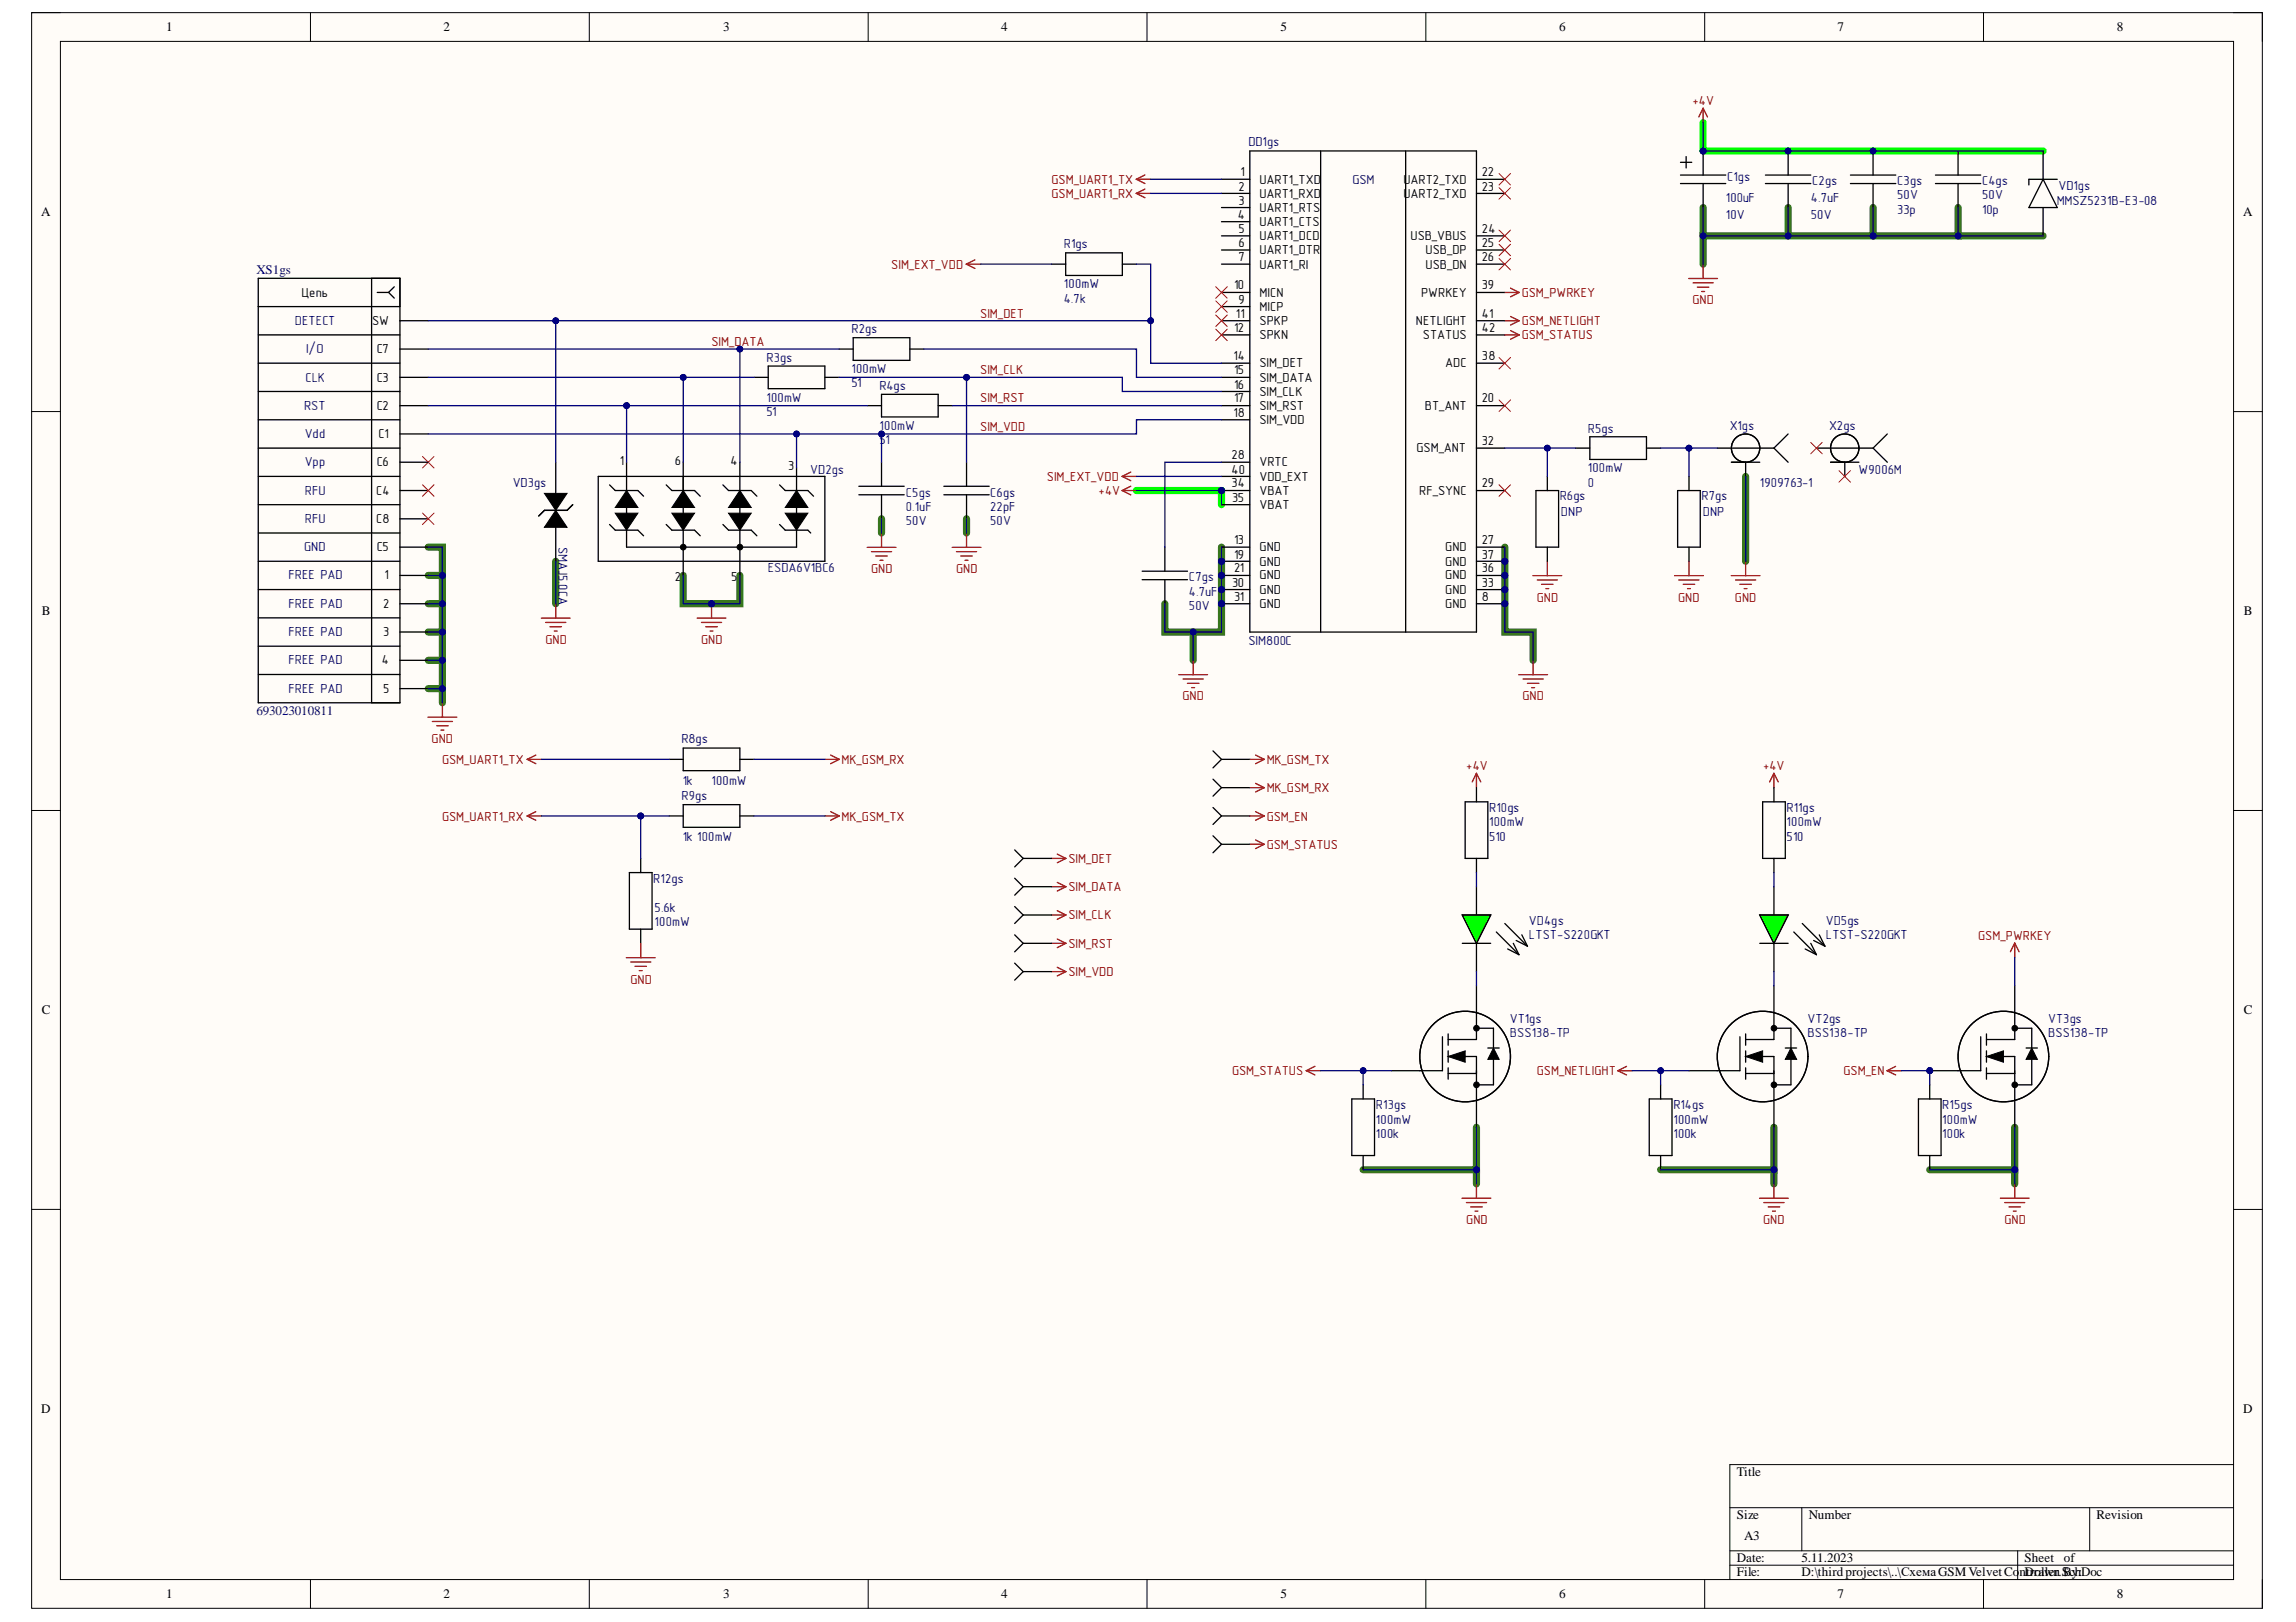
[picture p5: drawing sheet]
<svg xmlns="http://www.w3.org/2000/svg" width="297mm" height="210mm" viewBox="0 0 297 210" stroke-linecap="round" stroke-linejoin="round" font-family="sans-serif">
<defs><g id="words">
<g font-size="1.7">
<text x="21.5" y="4.1">1</text>
<text x="57.4" y="4.1">2</text>
<text x="93.6" y="4.1">3</text>
<text x="129.5" y="4.1">4</text>
<text x="165.7" y="4.1">5</text>
<text x="201.7" y="4.1">6</text>
<text x="237.7" y="4.1">7</text>
<text x="273.9" y="4.1">8</text>
<text x="160.5" y="22.8">1</text>
<text x="162.9" y="23.8">UART1_TXD</text>
<text x="181.6" y="23.8">UART2_TXD</text>
<text x="191.7" y="22.8">22</text>
<text x="5.3" y="28">A</text>
<text x="160.2" y="28.3">4</text>
<text x="160.2" y="24.7">2</text>
<text x="160.2" y="26.5">3</text>
<text x="162.9" y="25.6">UART1_RXD</text>
<text x="162.9" y="27.4">UART1_RTS</text>
<text x="162.9" y="29.3">UART1_CTS</text>
<text x="181.6" y="25.6">UART2_TXD</text>
<text x="191.7" y="24.7">23</text>
<text x="290.2" y="28">A</text>
<text x="160.2" y="30.2">5</text>
<text x="160.2" y="32">6</text>
<text x="160.2" y="33.8">7</text>
<text x="162.9" y="31.1">UART1_DCD</text>
<text x="162.9" y="32.9">UART1_DTR</text>
<text x="162.9" y="34.8">UART1_RI</text>
<text x="182.5" y="31.1">USB_VBUS</text>
<text x="184.4" y="32.9">USB_DP</text>
<text x="184.4" y="34.8">USB_DN</text>
<text x="191.7" y="30.2">24</text>
<text x="191.7" y="32">25</text>
<text x="191.7" y="33.8">26</text>
<text x="39" y="38.4">Цепь</text>
<text x="159.6" y="37.5">10</text>
<text x="159.9" y="41.1">11</text>
<text x="160.2" y="39.3">9</text>
<text x="162.9" y="40.2">MICP</text>
<text x="162.9" y="38.4">MICN</text>
<text x="183.8" y="38.4">PWRKEY</text>
<text x="191.7" y="37.5">39</text>
<text x="191.7" y="41.1">41</text>
<text x="48.1" y="42">SW</text>
<text x="48.7" y="45.7">C7</text>
<text x="159.6" y="46.6">14</text>
<text x="159.6" y="43">12</text>
<text x="162.9" y="42">SPKP</text>
<text x="162.9" y="43.9">SPKN</text>
<text x="162.9" y="47.5">SIM_DET</text>
<text x="183.2" y="42">NETLIGHT</text>
<text x="184.1" y="43.9">STATUS</text>
<text x="187" y="47.5">ADC</text>
<text x="191.7" y="46.6">38</text>
<text x="191.7" y="43">42</text>
<text x="48.7" y="53">C2</text>
<text x="48.7" y="49.4">C3</text>
<text x="159.6" y="53.9">18</text>
<text x="159.6" y="50.3">16</text>
<text x="159.6" y="52.1">17</text>
<text x="159.6" y="48.4">15</text>
<text x="162.9" y="51.2">SIM_CLK</text>
<text x="162.9" y="53">SIM_RST</text>
<text x="162.9" y="49.4">SIM_DATA</text>
<text x="184.3" y="53">BT_ANT</text>
<text x="191.7" y="52.1">20</text>
<text x="49" y="56.7">C1</text>
<text x="159.3" y="59.4">28</text>
<text x="162.9" y="54.9">SIM_VDD</text>
<text x="183.2" y="58.5">GSM_ANT</text>
<text x="191.7" y="57.6">32</text>
<text x="48.6" y="64">C4</text>
<text x="48.7" y="60.4">C6</text>
<text x="80.2" y="60.2">1</text>
<text x="87.3" y="60.2">6</text>
<text x="94.5" y="60.2">4</text>
<text x="101.9" y="60.9">3</text>
<text x="159.3" y="63.1">34</text>
<text x="159.3" y="61.3">40</text>
<text x="159.4" y="64.9">35</text>
<text x="162.9" y="60.4">VRTC</text>
<text x="162.9" y="64">VBAT</text>
<text x="162.9" y="65.9">VBAT</text>
<text x="162.9" y="62.2">VDD_EXT</text>
<text x="183.6" y="64">RF_SYNC</text>
<text x="191.7" y="63.1">29</text>
<text x="48.6" y="67.7">C8</text>
<text x="48.7" y="71.4">C5</text>
<text x="159.6" y="70.4">13</text>
<text x="162.9" y="71.4">GND</text>
<text x="187" y="71.4">GND</text>
<text x="191.7" y="70.4">27</text>
<text x="49.7" y="75">1</text>
<text x="87.3" y="75.2">2</text>
<text x="94.6" y="75.2">5</text>
<text x="159.4" y="75.9">30</text>
<text x="159.6" y="72.3">19</text>
<text x="159.6" y="74.1">21</text>
<text x="159.6" y="77.8">31</text>
<text x="162.9" y="73.2">GND</text>
<text x="162.9" y="75">GND</text>
<text x="162.9" y="76.9">GND</text>
<text x="187" y="76.9">GND</text>
<text x="187" y="75">GND</text>
<text x="187" y="73.2">GND</text>
<text x="191.7" y="77.8">8</text>
<text x="191.7" y="75.9">33</text>
<text x="191.7" y="74.1">36</text>
<text x="191.7" y="72.3">37</text>
<text x="5.4" y="79.6">B</text>
<text x="49.6" y="78.7">2</text>
<text x="49.6" y="82.3">3</text>
<text x="162.9" y="78.7">GND</text>
<text x="187" y="78.7">GND</text>
<text x="290.3" y="79.6">B</text>
<text x="49.4" y="86">4</text>
<text x="49.6" y="89.7">5</text>
<text x="5.4" y="131.2">C</text>
<text x="290.3" y="131.2">C</text>
<text x="5.3" y="182.9">D</text>
<text x="290.2" y="182.9">D</text>
<text x="224.7" y="191">Title</text>
<text x="224.7" y="196.6">Size</text>
<text x="234" y="196.6">Number</text>
<text x="271.2" y="196.6">Revision</text>
<text x="224.7" y="202.1">Date:</text>
<text x="224.7" y="204">File:</text>
<text x="225.6" y="199.3">A3</text>
<text x="233.1" y="202.1">5.11.2023</text>
<text x="233.1" y="204">D:\thirdprojects\..\СхемаGSMVelvetContDrroller.SchDoc</text>
<text x="261.9" y="202.1">Sheet</text>
<text x="263.7" y="204">awn By:</text>
<text x="267" y="202.1">of</text>
<text x="21.5" y="206.8">1</text>
<text x="57.4" y="206.8">2</text>
<text x="93.6" y="206.8">3</text>
<text x="129.5" y="206.8">4</text>
<text x="165.7" y="206.8">5</text>
<text x="201.7" y="206.8">6</text>
<text x="237.7" y="206.8">7</text>
<text x="273.9" y="206.8">8</text>
</g>
<g font-size="1.7" fill="#800000">
<text x="219" y="13.6">+4V</text>
<text x="136" y="23.8">GSM_UART1_TX</text>
<text x="136" y="25.6">GSM_UART1_RX</text>
<text x="115.3" y="34.8">SIM_EXT_VDD</text>
<text x="126.8" y="41.1">SIM_DET</text>
<text x="196.9" y="38.4">GSM_PWRKEY</text>
<text x="219" y="39.4">GND</text>
<text x="92" y="44.8">SIM_DATA</text>
<text x="196.9" y="43.9">GSM_STATUS</text>
<text x="196.9" y="42">GSM_NETLIGHT</text>
<text x="126.8" y="48.4">SIM_CLK</text>
<text x="126.8" y="52.1">SIM_RST</text>
<text x="126.8" y="55.8">SIM_VDD</text>
<text x="135.4" y="62.2">SIM_EXT_VDD</text>
<text x="142.1" y="64">+4V</text>
<text x="112.7" y="74.1">GND</text>
<text x="123.7" y="74.1">GND</text>
<text x="198.8" y="77.9">GND</text>
<text x="217.1" y="77.9">GND</text>
<text x="224.5" y="77.9">GND</text>
<text x="70.6" y="83.4">GND</text>
<text x="90.7" y="83.4">GND</text>
<text x="153" y="90.6">GND</text>
<text x="197" y="90.6">GND</text>
<text x="55.8" y="96.1">GND</text>
<text x="57.2" y="98.8">GSM_UART1_TX</text>
<text x="108.9" y="98.8">MK_GSM_RX</text>
<text x="163.9" y="98.8">MK_GSM_TX</text>
<text x="189.7" y="99.7">+4V</text>
<text x="228.1" y="99.7">+4V</text>
<text x="57.2" y="106.2">GSM_UART1_RX</text>
<text x="108.9" y="106.2">MK_GSM_TX</text>
<text x="163.9" y="102.5">MK_GSM_RX</text>
<text x="163.9" y="106.2">GSM_EN</text>
<text x="138.2" y="111.7">SIM_DET</text>
<text x="163.9" y="109.8">GSM_STATUS</text>
<text x="138.2" y="115.3">SIM_DATA</text>
<text x="138.2" y="118.9">SIM_CLK</text>
<text x="138.2" y="122.7">SIM_RST</text>
<text x="255.9" y="121.7">GSM_PWRKEY</text>
<text x="81.6" y="127.3">GND</text>
<text x="138.2" y="126.3">SIM_VDD</text>
<text x="159.4" y="139.1">GSM_STATUS</text>
<text x="198.8" y="139.1">GSM_NETLIGHT</text>
<text x="238.5" y="139.1">GSM_EN</text>
<text x="189.7" y="158.4">GND</text>
<text x="228.1" y="158.4">GND</text>
<text x="259.3" y="158.4">GND</text>
</g>
<g font-size="1.7" fill="#000080">
<text x="161.5" y="18.9">DD1gs</text>
<text x="175" y="23.8">GSM</text>
<text x="223.4" y="23.4">C1gs</text>
<text x="234.4" y="23.9">C2gs</text>
<text x="245.4" y="23.9">C3gs</text>
<text x="256.4" y="23.9">C4gs</text>
<text x="223.3" y="26.1">100uF</text>
<text x="223.3" y="28.3">10V</text>
<text x="234.3" y="26.1">4.7uF</text>
<text x="234.3" y="28.3">50V</text>
<text x="245.4" y="25.8">50V</text>
<text x="245.4" y="27.7">33p</text>
<text x="256.4" y="25.8">50V</text>
<text x="256.4" y="27.7">10p</text>
<text x="266.1" y="26.5">MMSZ5231B-E3-08</text>
<text x="266.3" y="24.5">VD1gs</text>
<text x="33.2" y="35.4">XS1gs</text>
<text x="137.6" y="32.1">R1gs</text>
<text x="137.6" y="37.3">100mW</text>
<text x="137.6" y="39.1">4.7k</text>
<text x="38.2" y="42">DETECT</text>
<text x="39.6" y="45.7">I/O</text>
<text x="99.2" y="46.8">R3gs</text>
<text x="110.2" y="43.1">R2gs</text>
<text x="39.3" y="53">RST</text>
<text x="39.5" y="49.4">CLK</text>
<text x="99.2" y="52">100mW</text>
<text x="99.2" y="53.9">51</text>
<text x="110.2" y="48.3">100mW</text>
<text x="110.2" y="50.1">51</text>
<text x="113.8" y="50.5">R4gs</text>
<text x="39.4" y="56.7">Vdd</text>
<text x="113.8" y="55.6">100mW</text>
<text x="113.8" y="57.5">51</text>
<text x="205.4" y="56">R5gs</text>
<text x="223.8" y="55.6">X1gs</text>
<text x="236.6" y="55.6">X2gs</text>
<text x="39.4" y="64">RFU</text>
<text x="39.4" y="60.4">Vpp</text>
<text x="66.3" y="63.1">VD3gs</text>
<text x="104.8" y="61.3">VD2gs</text>
<text x="117.2" y="64.3">C5gs</text>
<text x="128.1" y="64.3">C6gs</text>
<text x="201.8" y="64.8">R6gs</text>
<text x="205.4" y="61.1">100mW</text>
<text x="205.4" y="63">0</text>
<text x="220.1" y="64.8">R7gs</text>
<text x="227.7" y="63.1">1909763-1</text>
<text x="240.4" y="61.3">W9006M</text>
<text x="39.3" y="71.4">GND</text>
<text x="39.4" y="67.7">RFU</text>
<text x="72.3" y="70.8" transform="rotate(90 72.3 70.8)">SMAJ5.0CA</text>
<text x="117.2" y="66.1">0.1uF</text>
<text x="117.2" y="68">50V</text>
<text x="128.1" y="66.1">22pF</text>
<text x="128.1" y="68">50V</text>
<text x="201.9" y="66.8">DNP</text>
<text x="220.3" y="66.8">DNP</text>
<text x="37.3" y="75">FREE PAD</text>
<text x="99.3" y="74.1">ESDA6V1BC6</text>
<text x="153.8" y="77.1">4.7uF</text>
<text x="153.8" y="75.2">C7gs</text>
<text x="37.3" y="78.7">FREE PAD</text>
<text x="37.3" y="82.3">FREE PAD</text>
<text x="153.8" y="79">50V</text>
<text x="161.5" y="83.4">SIM800C</text>
<text x="37.3" y="86">FREE PAD</text>
<text x="37.3" y="89.7">FREE PAD</text>
<text x="33.2" y="92.6">693023010811</text>
<text x="88.2" y="96.2">R8gs</text>
<text x="88.3" y="101.5">1k</text>
<text x="92" y="101.5">100mW</text>
<text x="88.2" y="103.6">R9gs</text>
<text x="192.6" y="106.9">100mW</text>
<text x="192.6" y="105.1">R10gs</text>
<text x="231.1" y="106.9">100mW</text>
<text x="231.1" y="105.1">R11gs</text>
<text x="88.3" y="108.9">1k 100mW</text>
<text x="192.6" y="108.8">510</text>
<text x="231.1" y="108.8">510</text>
<text x="84.5" y="114.2">R12gs</text>
<text x="84.7" y="118">5.6k</text>
<text x="84.7" y="119.9">100mW</text>
<text x="197.8" y="119.7">VD4gs</text>
<text x="236.2" y="119.7">VD5gs</text>
<text x="197.8" y="121.6">LTST-S220GKT</text>
<text x="236.2" y="121.6">LTST-S220GKT</text>
<text x="195.3" y="132.4">VT1gs</text>
<text x="195.3" y="134.2">BSS138-TP</text>
<text x="233.8" y="132.4">VT2gs</text>
<text x="233.8" y="134.2">BSS138-TP</text>
<text x="265" y="132.4">VT3gs</text>
<text x="265" y="134.2">BSS138-TP</text>
<text x="178" y="143.5">R13gs</text>
<text x="216.5" y="143.5">R14gs</text>
<text x="251.3" y="143.5">R15gs</text>
<text x="178" y="145.4">100mW</text>
<text x="178" y="147.3">100k</text>
<text x="216.5" y="145.4">100mW</text>
<text x="216.5" y="147.3">100k</text>
<text x="251.3" y="145.4">100mW</text>
<text x="251.3" y="147.3">100k</text>
</g>
</g></defs>
<path d="M4.1 1.6h288.6v206.5h-288.6z" fill-rule="evenodd" fill="#fffcf8"/>
<path d="M4.1 1.6h288.6v206.5h-288.6z" fill="none" stroke="#000" stroke-width=".13"/>
<path d="M7.8 5.4h281.2v199h-281.2z" fill-rule="evenodd" fill="#fffcf8"/>
<g fill="none" stroke="#000" stroke-width=".13">
<path d="M4.1 1.6h3.7M7.8 5.4h281.2v199h-281.2zM40.2 1.6v3.8M76.2 1.6v3.8M112.3 1.6v3.8M148.4 1.6v3.8M184.5 1.6v3.8M220.5 1.6v3.8M256.6 1.6v3.8M289 1.6h3.7v3.8M4.1 53.3h3.7M289 53.3h3.7"/>
<path d="M4.1 104.9h3.7M289 104.9h3.7M4.1 156.5h3.7M289 156.5h3.7M223.8 195.1h65.2M233.1 195.1v5.6M270.3 195.1v5.6M289 189.5h-65.2v14.9M40.2 204.4v3.7M76.2 204.4v3.7M112.3 204.4v3.7M148.4 204.4v3.7"/>
<path d="M184.5 204.4v3.7M220.5 204.4v3.7M223.8 200.7h65.2M223.8 202.6h65.2M256.6 204.4v3.7M261 200.7v3.7M292.7 204.4v3.7"/>
</g>
<g fill="none" stroke="#38761d" stroke-width=".93">
<path d="M220.3 26.9v3.6M231.3 26.9v3.6M242.3 30.5h-22v3.7M242.3 26.9v3.6M253.3 30.5h11M253.3 26.9v3.6h-11M55.4 70.8h1.8v20.1M55.4 74.5h1.8M55.4 78.1h1.8M71.9 72.6v5.5M88.4 74.5v3.6h7.3v-3.6M114 67.1v1.9"/>
<path d="M125 67.1v1.9M158 70.8v11h-7.3v-3.7M194.7 70.8v11h3.6v3.7M225.8 61.7v10.9M55.4 81.8h1.8M55.4 85.5h1.8M55.4 89.1h1.8M154.4 81.8v3.7M191 145.9v5.5h-14.6M191 151.4v1.8M229.5 145.9v5.5h-14.7M229.5 151.4v1.8"/>
<path d="M260.7 145.9v5.5h-11M260.7 151.4v1.8"/>
</g>
<path d="M220.3 15.9v3.6h44M147 63.5h11v1.8" fill="none" stroke="#0f0" stroke-width=".93"/>
<circle cx="194.7" cy="78.1" r=".37" fill="#000080"/>
<circle cx="194.7" cy="78.1" r=".37" fill="none" stroke="#000080" stroke-width=".13"/>
<circle cx="158" cy="72.6" r=".37" fill="#000080"/>
<circle cx="158" cy="72.6" r=".37" fill="none" stroke="#000080" stroke-width=".13"/>
<circle cx="158" cy="74.5" r=".37" fill="#000080"/>
<circle cx="158" cy="74.5" r=".37" fill="none" stroke="#000080" stroke-width=".13"/>
<circle cx="158" cy="76.3" r=".37" fill="#000080"/>
<circle cx="158" cy="76.3" r=".37" fill="none" stroke="#000080" stroke-width=".13"/>
<circle cx="158" cy="78.1" r=".37" fill="#000080"/>
<circle cx="158" cy="78.1" r=".37" fill="none" stroke="#000080" stroke-width=".13"/>
<circle cx="194.7" cy="76.3" r=".37" fill="#000080"/>
<circle cx="194.7" cy="76.3" r=".37" fill="none" stroke="#000080" stroke-width=".13"/>
<circle cx="158" cy="63.5" r=".37" fill="#000080"/>
<circle cx="158" cy="63.5" r=".37" fill="none" stroke="#000080" stroke-width=".13"/>
<circle cx="194.7" cy="74.5" r=".37" fill="#000080"/>
<circle cx="194.7" cy="74.5" r=".37" fill="none" stroke="#000080" stroke-width=".13"/>
<circle cx="194.7" cy="72.6" r=".37" fill="#000080"/>
<circle cx="194.7" cy="72.6" r=".37" fill="none" stroke="#000080" stroke-width=".13"/>
<path d="M158 23.2h3.7M158 25h3.7M158 26.9h3.7M158 28.7h3.7M158 30.5h3.7M158 32.4h3.7M158 34.2h3.7M191 78.1h3.7" fill="none" stroke="#000" stroke-width=".17"/>
<circle cx="194.7" cy="78.1" r=".37" fill="#000080"/>
<circle cx="194.7" cy="78.1" r=".37" fill="none" stroke="#000080" stroke-width=".13"/>
<path d="M158 39.7h3.7M158 37.8h3.7M158 41.5h3.7M158 43.3h3.7M158 47h3.7M158 50.7h3.7M158 52.5h3.7M158 54.3h3.7M158 70.8h3.7M158 72.6h3.7" fill="none" stroke="#000" stroke-width=".17"/>
<circle cx="158" cy="72.6" r=".37" fill="#000080"/>
<circle cx="158" cy="72.6" r=".37" fill="none" stroke="#000080" stroke-width=".13"/>
<path d="M191 52.5h3.7M158 74.5h3.7" fill="none" stroke="#000" stroke-width=".17"/>
<circle cx="158" cy="74.5" r=".37" fill="#000080"/>
<circle cx="158" cy="74.5" r=".37" fill="none" stroke="#000080" stroke-width=".13"/>
<path d="M191 23.2h3.7M191 25h3.7M191 30.5h3.7M191 32.4h3.7M191 34.2h3.7M158 59.8h3.7M158 76.3h3.7M191 70.8h3.7M191 63.5h3.7" fill="none" stroke="#000" stroke-width=".17"/>
<circle cx="158" cy="76.3" r=".37" fill="#000080"/>
<circle cx="158" cy="76.3" r=".37" fill="none" stroke="#000080" stroke-width=".13"/>
<path d="M158 78.1h3.7" fill="none" stroke="#000" stroke-width=".17"/>
<circle cx="158" cy="78.1" r=".37" fill="#000080"/>
<circle cx="158" cy="78.1" r=".37" fill="none" stroke="#000080" stroke-width=".13"/>
<path d="M191 58h3.7M191 76.3h3.7" fill="none" stroke="#000" stroke-width=".17"/>
<circle cx="194.7" cy="76.3" r=".37" fill="#000080"/>
<circle cx="194.7" cy="76.3" r=".37" fill="none" stroke="#000080" stroke-width=".13"/>
<path d="M158 63.5h3.7" fill="none" stroke="#000" stroke-width=".17"/>
<circle cx="158" cy="63.5" r=".37" fill="#000080"/>
<circle cx="158" cy="63.5" r=".37" fill="none" stroke="#000080" stroke-width=".13"/>
<path d="M158 65.3h3.7M191 74.5h3.7" fill="none" stroke="#000" stroke-width=".17"/>
<circle cx="194.7" cy="74.5" r=".37" fill="#000080"/>
<circle cx="194.7" cy="74.5" r=".37" fill="none" stroke="#000080" stroke-width=".13"/>
<path d="M191 72.6h3.7" fill="none" stroke="#000" stroke-width=".17"/>
<circle cx="194.7" cy="72.6" r=".37" fill="#000080"/>
<circle cx="194.7" cy="72.6" r=".37" fill="none" stroke="#000080" stroke-width=".13"/>
<path d="M161.7 19.5h29.3v62.3h-29.3zM170.9 19.5v62.3M181.9 19.5v62.3M191 37.8h3.7M158 48.8h3.7M191 47h3.7M191 41.5h3.7M191 43.3h3.7M158 61.7h3.7" fill="none" stroke="#000" stroke-width=".17"/>
<circle cx="249.7" cy="138.6" r=".37" fill="#000080"/>
<circle cx="249.7" cy="138.6" r=".37" fill="none" stroke="#000080" stroke-width=".13"/>
<g fill="none" stroke="#000" stroke-width=".17">
<path d="M256.3 134.2v4.4h-6.6M257 134.5h3.7M257 138.9h3.7M257 133.8v1.5M257 136v1.5M257 138.2v1.5M257 136.7h3.7"/>
<circle cx="259.2" cy="136.7" r="5.9"/>
</g>
<circle cx="249.7" cy="138.6" r=".37" fill="#000080"/>
<circle cx="249.7" cy="138.6" r=".37" fill="none" stroke="#000080" stroke-width=".13"/>
<g fill="none" stroke="#000" stroke-width=".17">
<path d="M227.7 118.4h3.6l-1.8 3.7zM229.5 114.8v3.6M233.2 119.5l2.9 2.9M225.1 134.2v4.4h-6.6M225.8 138.9h3.7M225.8 133.8v1.5M225.8 136v1.5M225.8 138.2v1.5M225.8 136.7h3.7v9.2M227.7 122.1h3.6M229.5 133.1h2.2v2.5M229.5 127.6v6.9h-3.7"/>
<path d="M229.5 122.1v3.6M231 135.6h1.4M231.7 137.1v3.3h-2.2M232.1 120.6l2.9 2.9M233.5 122.8l1.5 .7M234.3 122.1l.7 1.4M234.6 121.7l1.5 .7M235.4 121l.7 1.4M260.7 127.6v6.9M260.7 136.7v9.2M260.7 133.1h2.2v2.5M262.1 135.6h1.5"/>
<path d="M262.9 137.1v3.3h-2.2"/>
<circle cx="228" cy="136.7" r="5.9"/>
</g>
<path d="M225.8 136.7l2.2-.7v1.5zM231.7 135.6l.7 1.5h-1.4zM257 136.7l2.2-.7v1.5zM262.9 135.6l.7 1.5h-1.5z" fill="#000"/>
<g fill="none" stroke="#000" stroke-width=".13">
<path d="M225.8 136.7l2.2-.7v1.5zM231.7 135.6l.7 1.5h-1.4zM257 136.7l2.2-.7v1.5zM262.9 135.6l.7 1.5h-1.5z"/>
<circle cx="229.5" cy="133.1" r=".36"/>
<circle cx="260.7" cy="133.1" r=".36"/>
<circle cx="229.5" cy="140.4" r=".37"/>
<circle cx="260.7" cy="140.4" r=".37"/>
</g>
<g fill="#000">
<circle cx="229.5" cy="133.1" r=".36"/>
<circle cx="260.7" cy="133.1" r=".36"/>
<circle cx="229.5" cy="140.4" r=".37"/>
<circle cx="260.7" cy="140.4" r=".37"/>
</g>
<g fill="none" stroke="#800000" stroke-width=".17">
<path d="M194.7 37.8h1.8M195.4 37.3l1.1 .5M196.5 37.8l-1.1 .6M145.2 63.5l1.1 .5M145.2 63.5h1.8M145.2 61.7l1.1 .5M145.2 61.7h1.8M146.3 62.9l-1.1 .6M146.3 61.1l-1.1 .6M152.5 87.3h3.7M153.1 87.9h2.6M153.6 88.4h1.5"/>
<path d="M154.2 89h.3M154.4 85.5v1.8M244.1 138.6l1.1 .5M244.1 138.6h1.9M245.2 138l-1.1 .6M260.7 122v1.9M260.7 122l-.6 1.2M260.7 122l.5 1.2M227.6 155.1h3.8M228.2 155.6h2.6M228.8 156.2h1.4M229.3 156.7h.4"/>
<path d="M229.5 153.2v1.9M258.8 155.1h3.7M259.4 155.6h2.6M259.9 156.2h1.5M260.5 156.7h.3M260.7 153.2v1.9"/>
</g>
<path d="M157.3 37.1l1.5 1.5M157.3 38.9l1.5 1.5M158.8 37.1l-1.5 1.5M158.8 38.9l-1.5 1.5M157.3 40.8l1.5 1.5M157.3 42.6l1.5 1.5M158.8 40.8l-1.5 1.5M158.8 42.6l-1.5 1.5" fill="none" stroke="#f00" stroke-width=".13"/>
<path d="M227.7 118.4h3.6l-1.8 3.7z" fill="#0f0"/>
<g fill="none" stroke="#000" stroke-width=".17">
<path d="M189.2 118.4h3.7l-1.9 3.7zM191 114.8v3.6M194.7 119.5l2.9 2.9M227.7 118.4h3.6l-1.8 3.7zM186.6 134.2v4.4h-6.6M187.4 138.9h3.6M187.4 133.8v1.5M187.4 136v1.5M187.4 138.2v1.5M187.4 136.7h3.6v9.2M189.2 122.1h3.7M191 127.6v6.9h-3.6"/>
<path d="M191 122.1v3.6M191 133.1h2.2v2.5M192.5 135.6h1.5M193.2 137.1v3.3h-2.2M193.6 120.6l2.9 2.9M195.1 122.8l1.4 .7M195.8 122.1l.7 1.4M196.2 121.7l1.4 .7M196.9 121l.7 1.4"/>
<circle cx="189.5" cy="136.7" r="5.9"/>
</g>
<path d="M194.7 43.3h1.8M195.4 42.8l1.1 .5M196.5 43.3l-1.1 .6M189.2 155.1h3.7M189.7 155.6h2.6M190.3 156.2h1.5M190.8 156.7h.4M191 153.2v1.9" fill="none" stroke="#800000" stroke-width=".17"/>
<path d="M187.4 136.7l2.2-.7v1.5zM193.2 135.6l.8 1.5h-1.5z" fill="#000"/>
<g fill="none" stroke="#000" stroke-width=".13">
<path d="M187.4 136.7l2.2-.7v1.5zM193.2 135.6l.8 1.5h-1.5z"/>
<circle cx="191" cy="133.1" r=".36"/>
<circle cx="191" cy="140.4" r=".37"/>
</g>
<g fill="#000">
<circle cx="191" cy="133.1" r=".36"/>
<circle cx="191" cy="140.4" r=".37"/>
</g>
<path d="M189.2 118.4h3.7l-1.9 3.7z" fill="#0f0"/>
<path d="M264.3 19.5v3.7M264.3 26.9v3.6M264.3 23.2l1.9 3.7h-3.7zM266.2 23.2h-3.7v.7M189.2 118.4h3.7l-1.9 3.7z" fill="none" stroke="#000" stroke-width=".17"/>
<g fill="none" stroke="#800000" stroke-width=".17">
<path d="M194.7 41.5h1.8M195.4 41l1.1 .5M196.5 41.5l-1.1 .6M191 100.1l-.5 1.1M191 100.1l.6 1.1M191 100.1v1.8M229.5 100.1l-.6 1.1M229.5 100.1l.6 1.1M229.5 100.1v1.8M169 138.6l1.1 .5M169 138.6h1.9M170.1 138l-1.1 .6"/>
<path d="M209.3 138.6h1.9M209.3 138.6l1.1 .5M210.4 138l-1.1 .6"/>
</g>
<path d="M193.9 22.5l1.5 1.4M193.9 24.3l1.5 1.5M195.4 22.5l-1.5 1.4M195.4 24.3l-1.5 1.5M193.9 51.8l1.5 1.4M193.9 46.3l1.5 1.5M195.4 51.8l-1.5 1.4M195.4 46.3l-1.5 1.5" fill="none" stroke="#f00" stroke-width=".13"/>
<circle cx="220.3" cy="19.5" r=".37" fill="#000080"/>
<circle cx="220.3" cy="19.5" r=".37" fill="none" stroke="#000080" stroke-width=".13"/>
<path d="M220.3 19.5v3.2M217.4 23.8h5.9" fill="none" stroke="#000" stroke-width=".17"/>
<circle cx="220.3" cy="19.5" r=".37" fill="#000080"/>
<circle cx="220.3" cy="19.5" r=".37" fill="none" stroke="#000080" stroke-width=".13"/>
<g fill="none" stroke="#000" stroke-width=".17">
<path d="M217.4 21h1.5M217.4 22.7h5.9M218.1 20.3v1.4M220.3 23.8v3.1M71.9 59.8v4.4M81.1 59.8v11h22v-10.2M88.4 59.8v14.7M95.7 59.8v14.7M71.9 68.2v4.4M74.1 65.3l-.7 .7h-3l-.7 .8M77.4 61.7h29.3v10.9h-29.3zM78.9 62.7l.7 .8h2.9l.8 .7"/>
<path d="M78.9 67.9l.7 .7h2.9l.8 .7M86.2 62.7l.7 .8h3l.7 .7M86.2 67.9l.7 .7h3l.7 .7M93.5 62.7l.8 .8h2.9l.7 .7M93.5 67.9l.8 .7h2.9l.7 .7M100.9 62.7l.7 .8h2.9l.8 .7M100.9 67.9l.7 .7h2.9l.4 .4"/>
</g>
<g fill="none" stroke="#800000" stroke-width=".17">
<path d="M220.3 14l-.5 1.1M220.3 14l.6 1.1M220.3 14v1.9M125 34.2l1.1 .5M125 34.2h1.9M126.1 33.6l-1.1 .6M218.5 36h3.7M219 36.6h2.6M219.6 37.2h1.5M220.1 37.7h.4M220.3 34.2v1.8M90.2 80h3.7"/>
<path d="M92.1 78.1v1.9M123.2 70.8h3.7M123.7 71.4h2.6M124.3 71.9h1.5M124.9 72.5h.3M125 69v1.8M90.8 80.5h2.6M91.3 81.1h1.5M91.9 81.7h.3"/>
</g>
<path d="M70.4 63.8h3l-1.5 2.2zM71.9 66l1.5 2.2h-3zM79.6 66.4h2.9l-1.4 2.2zM81.1 63.5l1.4 2.2h-2.9zM86.9 66.4h3l-1.5 2.2zM88.4 63.5l1.5 2.2h-3zM94.3 66.4h2.9l-1.5 2.2zM95.7 63.5l1.5 2.2h-2.9zM101.6 66.4h2.9l-1.4 2.2zM103.1 63.5l1.4 2.2h-2.9z" fill="#000"/>
<g fill="none" stroke="#000" stroke-width=".13">
<path d="M70.4 63.8h3l-1.5 2.2zM71.9 66l1.5 2.2h-3zM79.6 66.4h2.9l-1.4 2.2zM81.1 63.5l1.4 2.2h-2.9zM86.9 66.4h3l-1.5 2.2zM88.4 63.5l1.5 2.2h-3zM94.3 66.4h2.9l-1.5 2.2zM95.7 63.5l1.5 2.2h-2.9zM101.6 66.4h2.9l-1.4 2.2zM103.1 63.5l1.4 2.2h-2.9z"/>
<circle cx="88.4" cy="70.8" r=".37"/>
<circle cx="95.7" cy="70.8" r=".37"/>
</g>
<g fill="#000">
<circle cx="88.4" cy="70.8" r=".37"/>
<circle cx="95.7" cy="70.8" r=".37"/>
</g>
<circle cx="92.1" cy="78.1" r=".37" fill="#000080"/>
<circle cx="92.1" cy="78.1" r=".37" fill="none" stroke="#000080" stroke-width=".13"/>
<g fill="none" stroke="#800000" stroke-width=".17">
<path d="M147 23.2l1.1 .6M147 23.2h1.9M147 25l1.1 .6M147 25h1.9M148.1 22.6l-1.1 .6M148.1 24.5l-1.1 .5M70 80h3.8M71.9 78.1v1.9M112.2 70.8h3.7M112.7 71.4h2.7M113.3 71.9h1.5M113.9 72.5h.3"/>
<path d="M114 69v1.8M198.3 74.5h3.7M198.9 75.1h2.6M199.4 75.6h1.5M200 76.2h.4M200.2 72.6v1.9M216.6 74.5h3.8M217.2 75.1h2.6M217.8 75.6h1.4M218.3 76.2h.4M218.5 72.6v1.9M224 74.5h3.7"/>
<path d="M224.5 75.1h2.6M225.1 75.6h1.5M225.6 76.2h.4M225.8 72.6v1.9M68.2 98.3l1.1 .5M68.2 98.3h1.9M69.3 97.7l-1.1 .6M70.6 80.5h2.6M71.2 81.1h1.4M71.7 81.7h.4M106.7 98.3h1.9M107.5 97.7l1.1 .6"/>
<path d="M108.6 98.3l-1.1 .5M196.5 87.3h3.7M197 87.9h2.7M197.6 88.4h1.5M198.2 89h.3M198.3 85.5v1.8M68.2 105.6l1.1 .6M68.2 105.6h1.9M69.3 105l-1.1 .6M106.7 105.6h1.9M107.5 105l1.1 .6M108.6 105.6l-1.1 .6"/>
<path d="M81 123.9h3.8M81.6 124.5h2.6M82.1 125.1h1.5M82.7 125.6h.4M82.9 122.1v1.8"/>
</g>
<g fill="none" stroke="#f00" stroke-width=".13">
<path d="M193.9 29.8l1.5 1.5M193.9 31.6l1.5 1.5M193.9 33.4l1.5 1.5M195.4 29.8l-1.5 1.5M195.4 31.6l-1.5 1.5M195.4 33.4l-1.5 1.5M54.7 59.1l1.4 1.5M56.1 59.1l-1.4 1.5M234.3 57.2l1.4 1.5M235.7 57.2l-1.4 1.5M193.9 62.7l1.5 1.5M195.4 62.7l-1.5 1.5"/>
<path d="M237.9 60.9l1.5 1.5M239.4 60.9l-1.5 1.5"/>
</g>
<g fill="none" stroke="#000" stroke-width=".17">
<path d="M114 59.8v3.1M222.2 58h7.3M224 59.8h3.7M225.8 59.8v1.9M229.5 58l1.8 1.8M231.3 56.2l-1.8 1.8M235 58h7.3M236.8 59.8h3.7M238.7 59.8v1.9M242.3 58l1.9 1.8M244.2 56.2l-1.9 1.8M111.1 64h5.9"/>
<path d="M111.1 62.9h5.9M114 64v3.1M147.8 75h5.8M147.8 73.9h5.8M150.7 70.8v3.1M150.7 75v3.1M198.7 63.5h2.9v7.3h-2.9zM200.2 61.7v1.8M200.2 70.8v1.8M86.6 98.3h1.8M88.4 96.8h7.3v2.9h-7.3zM95.7 98.3h1.9"/>
<path d="M81.4 112.9h3v7.3h-3zM82.9 111.1v1.8M86.6 105.6h1.8M88.4 104.1h7.3v3h-7.3zM95.7 105.6h1.9M82.9 120.2v1.9"/>
<circle cx="225.8" cy="58" r="1.83"/>
<circle cx="238.7" cy="58" r="1.83"/>
</g>
<circle cx="231.3" cy="19.5" r=".37" fill="#000080"/>
<circle cx="231.3" cy="19.5" r=".37" fill="none" stroke="#000080" stroke-width=".13"/>
<path d="M231.3 19.5v3.2M228.4 23.8h5.9" fill="none" stroke="#000" stroke-width=".17"/>
<circle cx="231.3" cy="19.5" r=".37" fill="#000080"/>
<circle cx="231.3" cy="19.5" r=".37" fill="none" stroke="#000080" stroke-width=".13"/>
<g fill="none" stroke="#000" stroke-width=".17">
<path d="M253.3 19.5v3.2M136 34.2h1.9M137.9 32.7h7.3v2.9h-7.3zM145.2 34.2h1.8M228.4 22.7h5.9M231.3 23.8v3.1M250.4 22.7h5.9M250.4 23.8h5.9M253.3 23.8v3.1M97.6 48.8h1.8M99.4 47.4h7.3v2.9h-7.3zM106.7 48.8h1.8"/>
<path d="M108.5 45.2h1.9M110.4 43.7h7.3v2.9h-7.3zM112.2 52.5h1.8M114 51h7.4v3h-7.4zM117.7 45.2h1.8M121.4 52.5h1.8M125 59.8v3.1M203.8 58h1.9M205.7 56.5h7.3v3h-7.3zM213 58h1.8M122.1 64h5.9M122.1 62.9h5.9"/>
<path d="M125 64v3.1M217 63.5h3v7.3h-3zM218.5 61.7v1.8M218.5 70.8v1.8"/>
</g>
<circle cx="242.3" cy="19.5" r=".37" fill="#000080"/>
<circle cx="242.3" cy="19.5" r=".37" fill="none" stroke="#000080" stroke-width=".13"/>
<path d="M242.3 19.5v3.2M239.4 23.8h5.9" fill="none" stroke="#000" stroke-width=".17"/>
<circle cx="242.3" cy="19.5" r=".37" fill="#000080"/>
<circle cx="242.3" cy="19.5" r=".37" fill="none" stroke="#000080" stroke-width=".13"/>
<g fill="none" stroke="#000" stroke-width=".17">
<path d="M33.4 36h18.3v54.9h-18.3zM33.4 39.7h18.3M48.1 36v54.9M48.8 37.8h1.5M50.3 37.8l.7 .8M51 37.1l-.7 .7M239.4 22.7h5.9M242.3 23.8v3.1M33.4 43.3h18.3M33.4 47h18.3M33.4 50.7h18.3M33.4 54.3h18.3"/>
<path d="M33.4 58h18.3M51.7 56.2h3.7M51.7 52.5h3.7M51.7 48.8h3.7M51.7 59.8h3.7M51.7 45.2h3.7M51.7 41.5h3.7M33.4 61.7h18.3M33.4 65.3h18.3M33.4 69h18.3M33.4 72.6h18.3M33.4 76.3h18.3"/>
<path d="M33.4 80h18.3M51.7 74.5h3.7M51.7 78.1h3.7M51.7 63.5h3.7M51.7 70.8h3.7M51.7 67.1h3.7M33.4 83.6h18.3M33.4 87.3h18.3M51.7 85.5h3.7M51.7 89.1h3.7M51.7 81.8h3.7M156.9 97.2l1.1 1.1"/>
<path d="M158 98.3h3.7M158 98.3l-1.1 1.1M131.3 110l1.1 1.1M131.3 113.6l1.1 1.1M131.3 117.3l1.1 1.1M132.4 111.1h3.6M132.4 111.1l-1.1 1.1M132.4 114.7h3.6M132.4 114.7l-1.1 1.1M132.4 118.4h3.6M132.4 118.4l-1.1 1.1M156.9 100.8l1.1 1.1"/>
<path d="M156.9 104.5l1.1 1.1M156.9 108.2l1.1 1.1M158 101.9h3.7M158 101.9l-1.1 1.1M158 105.6h3.7M158 105.6l-1.1 1.1M158 109.3h3.7M158 109.3l-1.1 1.1M189.6 103.8h2.9v7.3h-2.9zM191 101.9v1.9M191 111.1v1.8M228 103.8h3v7.3h-3z"/>
<path d="M229.5 101.9v1.9M229.5 111.1v1.8M131.3 121l1.1 1.1M131.3 124.6l1.1 1.1M132.4 122.1h3.6M132.4 122.1l-1.1 1.1M132.4 125.7h3.6M132.4 125.7l-1.1 1.1M174.9 142.2h2.9v7.3h-2.9zM176.4 140.4v1.8M176.4 149.5v1.9M213.4 142.2h2.9v7.3h-2.9z"/>
<path d="M214.8 140.4v1.8M214.8 149.5v1.9M248.2 142.2h2.9v7.3h-2.9zM249.7 140.4v1.8M249.7 149.5v1.9"/>
</g>
<path d="M54.7 62.7l1.4 1.5M54.7 66.4l1.4 1.5M56.1 62.7l-1.4 1.5M56.1 66.4l-1.4 1.5" fill="none" stroke="#f00" stroke-width=".13"/>
<g fill="none" stroke="#800000" stroke-width=".17">
<path d="M55.4 92.8h3.7M55.9 93.4h2.6M56.5 93.9h1.5M57 94.5h.4M57.2 90.9v1.9M161.7 98.3h1.9M162.4 97.7l1.2 .6M163.6 98.3l-1.2 .5M136 114.7h1.9M136 111.1h1.9M136 118.4h1.9M136.8 114.2l1.1 .5"/>
<path d="M136.8 110.5l1.1 .6M136.8 117.9l1.1 .5M137.9 114.7l-1.1 .6M137.9 111.1l-1.1 .5M137.9 118.4l-1.1 .6M161.7 101.9h1.9M161.7 109.3h1.9M161.7 105.6h1.9M162.4 101.4l1.2 .5M162.4 108.7l1.2 .6M162.4 105l1.2 .6M163.6 101.9l-1.2 .6"/>
<path d="M163.6 109.3l-1.2 .5M163.6 105.6l-1.2 .6M136 122.1h1.9M136 125.7h1.9M136.8 121.5l1.1 .6M136.8 125.2l1.1 .5M137.9 122.1l-1.1 .5M137.9 125.7l-1.1 .6"/>
</g>
<path d="M260.7 145.9v5.5h-11" fill="none" stroke="#000080" stroke-width=".17"/>
<circle cx="260.7" cy="151.4" r=".37" fill="#000080"/>
<circle cx="260.7" cy="151.4" r=".37" fill="none" stroke="#000080" stroke-width=".13"/>
<path d="M260.7 151.4v1.8" fill="none" stroke="#000080" stroke-width=".17"/>
<circle cx="260.7" cy="151.4" r=".37" fill="#000080"/>
<circle cx="260.7" cy="151.4" r=".37" fill="none" stroke="#000080" stroke-width=".13"/>
<path d="M246 138.6h3.7v1.8M260.7 123.9v3.7" fill="none" stroke="#000080" stroke-width=".17"/>
<circle cx="249.7" cy="138.6" r=".37" fill="#000080"/>
<circle cx="249.7" cy="138.6" r=".37" fill="none" stroke="#000080" stroke-width=".13"/>
<path d="M147 63.5h11" fill="none" stroke="#000080" stroke-width=".17"/>
<circle cx="158" cy="63.5" r=".37" fill="#000080"/>
<circle cx="158" cy="63.5" r=".37" fill="none" stroke="#000080" stroke-width=".13"/>
<path d="M158 63.5v1.8" fill="none" stroke="#000080" stroke-width=".17"/>
<circle cx="158" cy="63.5" r=".37" fill="#000080"/>
<circle cx="158" cy="63.5" r=".37" fill="none" stroke="#000080" stroke-width=".13"/>
<path d="M158 59.8h-7.3v11M154.4 81.8v3.7" fill="none" stroke="#000080" stroke-width=".17"/>
<circle cx="154.4" cy="81.8" r=".37" fill="#000080"/>
<circle cx="154.4" cy="81.8" r=".37" fill="none" stroke="#000080" stroke-width=".13"/>
<path d="M158 70.8v7.3" fill="none" stroke="#000080" stroke-width=".17"/>
<circle cx="158" cy="72.6" r=".37" fill="#000080"/>
<circle cx="158" cy="72.6" r=".37" fill="none" stroke="#000080" stroke-width=".13"/>
<circle cx="158" cy="74.5" r=".37" fill="#000080"/>
<circle cx="158" cy="74.5" r=".37" fill="none" stroke="#000080" stroke-width=".13"/>
<circle cx="158" cy="76.3" r=".37" fill="#000080"/>
<circle cx="158" cy="76.3" r=".37" fill="none" stroke="#000080" stroke-width=".13"/>
<circle cx="158" cy="78.1" r=".37" fill="#000080"/>
<circle cx="158" cy="78.1" r=".37" fill="none" stroke="#000080" stroke-width=".13"/>
<path d="M147 61.7h11M229.5 145.9v5.5h-14.7" fill="none" stroke="#000080" stroke-width=".17"/>
<circle cx="229.5" cy="151.4" r=".37" fill="#000080"/>
<circle cx="229.5" cy="151.4" r=".37" fill="none" stroke="#000080" stroke-width=".13"/>
<path d="M229.5 151.4v1.8" fill="none" stroke="#000080" stroke-width=".17"/>
<circle cx="229.5" cy="151.4" r=".37" fill="#000080"/>
<circle cx="229.5" cy="151.4" r=".37" fill="none" stroke="#000080" stroke-width=".13"/>
<path d="M191 145.9v5.5h-14.6" fill="none" stroke="#000080" stroke-width=".17"/>
<circle cx="191" cy="151.4" r=".37" fill="#000080"/>
<circle cx="191" cy="151.4" r=".37" fill="none" stroke="#000080" stroke-width=".13"/>
<path d="M191 151.4v1.8" fill="none" stroke="#000080" stroke-width=".17"/>
<circle cx="191" cy="151.4" r=".37" fill="#000080"/>
<circle cx="191" cy="151.4" r=".37" fill="none" stroke="#000080" stroke-width=".13"/>
<path d="M180 138.6h-3.6v1.8" fill="none" stroke="#000080" stroke-width=".17"/>
<circle cx="176.4" cy="138.6" r=".37" fill="#000080"/>
<circle cx="176.4" cy="138.6" r=".37" fill="none" stroke="#000080" stroke-width=".13"/>
<path d="M218.5 138.6h-3.7v1.8" fill="none" stroke="#000080" stroke-width=".17"/>
<circle cx="214.8" cy="138.6" r=".37" fill="#000080"/>
<circle cx="214.8" cy="138.6" r=".37" fill="none" stroke="#000080" stroke-width=".13"/>
<path d="M191 125.7v1.9M211.2 138.6h3.6M229.5 125.7v1.9" fill="none" stroke="#000080" stroke-width=".17"/>
<circle cx="214.8" cy="138.6" r=".37" fill="#000080"/>
<circle cx="214.8" cy="138.6" r=".37" fill="none" stroke="#000080" stroke-width=".13"/>
<path d="M170.9 138.6h5.5" fill="none" stroke="#000080" stroke-width=".17"/>
<circle cx="176.4" cy="138.6" r=".37" fill="#000080"/>
<circle cx="176.4" cy="138.6" r=".37" fill="none" stroke="#000080" stroke-width=".13"/>
<path d="M220.3 19.5h44" fill="none" stroke="#000080" stroke-width=".17"/>
<circle cx="220.3" cy="19.5" r=".37" fill="#000080"/>
<circle cx="220.3" cy="19.5" r=".37" fill="none" stroke="#000080" stroke-width=".13"/>
<path d="M253.3 30.5h11" fill="none" stroke="#000080" stroke-width=".17"/>
<circle cx="253.3" cy="30.5" r=".37" fill="#000080"/>
<circle cx="253.3" cy="30.5" r=".37" fill="none" stroke="#000080" stroke-width=".13"/>
<path d="M220.3 15.9v3.6" fill="none" stroke="#000080" stroke-width=".17"/>
<circle cx="220.3" cy="19.5" r=".37" fill="#000080"/>
<circle cx="220.3" cy="19.5" r=".37" fill="none" stroke="#000080" stroke-width=".13"/>
<path d="M253.3 26.9v3.6h-11" fill="none" stroke="#000080" stroke-width=".17"/>
<circle cx="242.3" cy="30.5" r=".37" fill="#000080"/>
<circle cx="242.3" cy="30.5" r=".37" fill="none" stroke="#000080" stroke-width=".13"/>
<circle cx="253.3" cy="30.5" r=".37" fill="#000080"/>
<circle cx="253.3" cy="30.5" r=".37" fill="none" stroke="#000080" stroke-width=".13"/>
<path d="M220.3 26.9v3.6" fill="none" stroke="#000080" stroke-width=".17"/>
<circle cx="220.3" cy="30.5" r=".37" fill="#000080"/>
<circle cx="220.3" cy="30.5" r=".37" fill="none" stroke="#000080" stroke-width=".13"/>
<path d="M126.9 34.2h9.1M123.2 52.5h34.8M88.4 74.5v3.6h3.7" fill="none" stroke="#000080" stroke-width=".17"/>
<circle cx="92.1" cy="78.1" r=".37" fill="#000080"/>
<circle cx="92.1" cy="78.1" r=".37" fill="none" stroke="#000080" stroke-width=".13"/>
<path d="M95.7 74.5v3.6h-3.6" fill="none" stroke="#000080" stroke-width=".17"/>
<circle cx="92.1" cy="78.1" r=".37" fill="#000080"/>
<circle cx="92.1" cy="78.1" r=".37" fill="none" stroke="#000080" stroke-width=".13"/>
<path d="M71.9 41.5v18.3M71.9 72.6v5.5" fill="none" stroke="#000080" stroke-width=".17"/>
<circle cx="71.9" cy="41.5" r=".37" fill="#000080"/>
<circle cx="71.9" cy="41.5" r=".37" fill="none" stroke="#000080" stroke-width=".13"/>
<path d="M97.6 48.8h-9.2v11" fill="none" stroke="#000080" stroke-width=".17"/>
<circle cx="88.4" cy="48.8" r=".37" fill="#000080"/>
<circle cx="88.4" cy="48.8" r=".37" fill="none" stroke="#000080" stroke-width=".13"/>
<path d="M55.4 74.5h1.8" fill="none" stroke="#000080" stroke-width=".17"/>
<circle cx="57.2" cy="74.5" r=".37" fill="#000080"/>
<circle cx="57.2" cy="74.5" r=".37" fill="none" stroke="#000080" stroke-width=".13"/>
<path d="M55.4 78.1h1.8" fill="none" stroke="#000080" stroke-width=".17"/>
<circle cx="57.2" cy="78.1" r=".37" fill="#000080"/>
<circle cx="57.2" cy="78.1" r=".37" fill="none" stroke="#000080" stroke-width=".13"/>
<path d="M55.4 81.8h1.8" fill="none" stroke="#000080" stroke-width=".17"/>
<circle cx="57.2" cy="81.8" r=".37" fill="#000080"/>
<circle cx="57.2" cy="81.8" r=".37" fill="none" stroke="#000080" stroke-width=".13"/>
<path d="M114 56.2v3.6" fill="none" stroke="#000080" stroke-width=".17"/>
<circle cx="114" cy="56.2" r=".37" fill="#000080"/>
<circle cx="114" cy="56.2" r=".37" fill="none" stroke="#000080" stroke-width=".13"/>
<path d="M114 67.1v1.9M125 67.1v1.9M194.7 70.8v11h3.6v3.7" fill="none" stroke="#000080" stroke-width=".17"/>
<circle cx="194.7" cy="72.6" r=".37" fill="#000080"/>
<circle cx="194.7" cy="72.6" r=".37" fill="none" stroke="#000080" stroke-width=".13"/>
<circle cx="194.7" cy="74.5" r=".37" fill="#000080"/>
<circle cx="194.7" cy="74.5" r=".37" fill="none" stroke="#000080" stroke-width=".13"/>
<circle cx="194.7" cy="76.3" r=".37" fill="#000080"/>
<circle cx="194.7" cy="76.3" r=".37" fill="none" stroke="#000080" stroke-width=".13"/>
<circle cx="194.7" cy="78.1" r=".37" fill="#000080"/>
<circle cx="194.7" cy="78.1" r=".37" fill="none" stroke="#000080" stroke-width=".13"/>
<path d="M218.5 58v3.7" fill="none" stroke="#000080" stroke-width=".17"/>
<circle cx="218.5" cy="58" r=".37" fill="#000080"/>
<circle cx="218.5" cy="58" r=".37" fill="none" stroke="#000080" stroke-width=".13"/>
<path d="M200.2 58v3.7" fill="none" stroke="#000080" stroke-width=".17"/>
<circle cx="200.2" cy="58" r=".37" fill="#000080"/>
<circle cx="200.2" cy="58" r=".37" fill="none" stroke="#000080" stroke-width=".13"/>
<path d="M225.8 61.7v10.9M82.9 105.6v5.5" fill="none" stroke="#000080" stroke-width=".17"/>
<circle cx="82.9" cy="105.6" r=".37" fill="#000080"/>
<circle cx="82.9" cy="105.6" r=".37" fill="none" stroke="#000080" stroke-width=".13"/>
<path d="M70.1 105.6h12.8M97.6 105.6h9.1" fill="none" stroke="#000080" stroke-width=".17"/>
<circle cx="82.9" cy="105.6" r=".37" fill="#000080"/>
<circle cx="82.9" cy="105.6" r=".37" fill="none" stroke="#000080" stroke-width=".13"/>
<path d="M82.9 105.6h3.7" fill="none" stroke="#000080" stroke-width=".17"/>
<circle cx="82.9" cy="105.6" r=".37" fill="#000080"/>
<circle cx="82.9" cy="105.6" r=".37" fill="none" stroke="#000080" stroke-width=".13"/>
<path d="M148.9 23.2h9.1M148.9 25h9.1M231.3 26.9v3.6M70.1 98.3h16.5M97.6 98.3h9.1" fill="none" stroke="#000080" stroke-width=".17"/>
<circle cx="231.3" cy="30.5" r=".37" fill="#000080"/>
<circle cx="231.3" cy="30.5" r=".37" fill="none" stroke="#000080" stroke-width=".13"/>
<path d="M242.3 30.5h-22v3.7" fill="none" stroke="#000080" stroke-width=".17"/>
<circle cx="220.3" cy="30.5" r=".37" fill="#000080"/>
<circle cx="220.3" cy="30.5" r=".37" fill="none" stroke="#000080" stroke-width=".13"/>
<circle cx="231.3" cy="30.5" r=".37" fill="#000080"/>
<circle cx="231.3" cy="30.5" r=".37" fill="none" stroke="#000080" stroke-width=".13"/>
<circle cx="242.3" cy="30.5" r=".37" fill="#000080"/>
<circle cx="242.3" cy="30.5" r=".37" fill="none" stroke="#000080" stroke-width=".13"/>
<path d="M158 54.3h-11v1.9h-43.9v4.4M191 112.9v1.9M229.5 112.9v1.9" fill="none" stroke="#000080" stroke-width=".17"/>
<circle cx="103" cy="56.2" r=".37" fill="#000080"/>
<circle cx="103" cy="56.2" r=".37" fill="none" stroke="#000080" stroke-width=".13"/>
<circle cx="114" cy="56.2" r=".37" fill="#000080"/>
<circle cx="114" cy="56.2" r=".37" fill="none" stroke="#000080" stroke-width=".13"/>
<path d="M119.5 45.2h27.5v3.6h11M194.7 58h9.1" fill="none" stroke="#000080" stroke-width=".17"/>
<circle cx="200.2" cy="58" r=".37" fill="#000080"/>
<circle cx="200.2" cy="58" r=".37" fill="none" stroke="#000080" stroke-width=".13"/>
<path d="M214.8 58h7.4" fill="none" stroke="#000080" stroke-width=".17"/>
<circle cx="218.5" cy="58" r=".37" fill="#000080"/>
<circle cx="218.5" cy="58" r=".37" fill="none" stroke="#000080" stroke-width=".13"/>
<path d="M242.3 26.9v3.6" fill="none" stroke="#000080" stroke-width=".17"/>
<circle cx="242.3" cy="30.5" r=".37" fill="#000080"/>
<circle cx="242.3" cy="30.5" r=".37" fill="none" stroke="#000080" stroke-width=".13"/>
<path d="M150.7 78.1v3.7h7.3v-3.7" fill="none" stroke="#000080" stroke-width=".17"/>
<circle cx="154.4" cy="81.8" r=".37" fill="#000080"/>
<circle cx="154.4" cy="81.8" r=".37" fill="none" stroke="#000080" stroke-width=".13"/>
<circle cx="158" cy="78.1" r=".37" fill="#000080"/>
<circle cx="158" cy="78.1" r=".37" fill="none" stroke="#000080" stroke-width=".13"/>
<path d="M147 34.2h1.9v12.8h9.1" fill="none" stroke="#000080" stroke-width=".17"/>
<circle cx="148.9" cy="41.5" r=".37" fill="#000080"/>
<circle cx="148.9" cy="41.5" r=".37" fill="none" stroke="#000080" stroke-width=".13"/>
<path d="M81.1 52.5v7.3" fill="none" stroke="#000080" stroke-width=".17"/>
<circle cx="81.1" cy="52.5" r=".37" fill="#000080"/>
<circle cx="81.1" cy="52.5" r=".37" fill="none" stroke="#000080" stroke-width=".13"/>
<path d="M95.7 45.2h12.8" fill="none" stroke="#000080" stroke-width=".17"/>
<circle cx="95.7" cy="45.2" r=".37" fill="#000080"/>
<circle cx="95.7" cy="45.2" r=".37" fill="none" stroke="#000080" stroke-width=".13"/>
<path d="M55.4 41.5h93.5" fill="none" stroke="#000080" stroke-width=".17"/>
<circle cx="148.9" cy="41.5" r=".37" fill="#000080"/>
<circle cx="148.9" cy="41.5" r=".37" fill="none" stroke="#000080" stroke-width=".13"/>
<circle cx="71.9" cy="41.5" r=".37" fill="#000080"/>
<circle cx="71.9" cy="41.5" r=".37" fill="none" stroke="#000080" stroke-width=".13"/>
<path d="M55.4 45.2h40.3v14.6" fill="none" stroke="#000080" stroke-width=".17"/>
<circle cx="95.7" cy="45.2" r=".37" fill="#000080"/>
<circle cx="95.7" cy="45.2" r=".37" fill="none" stroke="#000080" stroke-width=".13"/>
<path d="M55.4 48.8h33" fill="none" stroke="#000080" stroke-width=".17"/>
<circle cx="88.4" cy="48.8" r=".37" fill="#000080"/>
<circle cx="88.4" cy="48.8" r=".37" fill="none" stroke="#000080" stroke-width=".13"/>
<path d="M55.4 52.5h56.8" fill="none" stroke="#000080" stroke-width=".17"/>
<circle cx="81.1" cy="52.5" r=".37" fill="#000080"/>
<circle cx="81.1" cy="52.5" r=".37" fill="none" stroke="#000080" stroke-width=".13"/>
<path d="M55.4 56.2h47.7" fill="none" stroke="#000080" stroke-width=".17"/>
<circle cx="103" cy="56.2" r=".37" fill="#000080"/>
<circle cx="103" cy="56.2" r=".37" fill="none" stroke="#000080" stroke-width=".13"/>
<path d="M55.4 70.8h1.8v20.1" fill="none" stroke="#000080" stroke-width=".17"/>
<circle cx="57.2" cy="89.1" r=".37" fill="#000080"/>
<circle cx="57.2" cy="89.1" r=".37" fill="none" stroke="#000080" stroke-width=".13"/>
<circle cx="57.2" cy="85.5" r=".37" fill="#000080"/>
<circle cx="57.2" cy="85.5" r=".37" fill="none" stroke="#000080" stroke-width=".13"/>
<circle cx="57.2" cy="81.8" r=".37" fill="#000080"/>
<circle cx="57.2" cy="81.8" r=".37" fill="none" stroke="#000080" stroke-width=".13"/>
<circle cx="57.2" cy="78.1" r=".37" fill="#000080"/>
<circle cx="57.2" cy="78.1" r=".37" fill="none" stroke="#000080" stroke-width=".13"/>
<circle cx="57.2" cy="74.5" r=".37" fill="#000080"/>
<circle cx="57.2" cy="74.5" r=".37" fill="none" stroke="#000080" stroke-width=".13"/>
<path d="M55.4 85.5h1.8" fill="none" stroke="#000080" stroke-width=".17"/>
<circle cx="57.2" cy="85.5" r=".37" fill="#000080"/>
<circle cx="57.2" cy="85.5" r=".37" fill="none" stroke="#000080" stroke-width=".13"/>
<path d="M55.4 89.1h1.8" fill="none" stroke="#000080" stroke-width=".17"/>
<circle cx="57.2" cy="89.1" r=".37" fill="#000080"/>
<circle cx="57.2" cy="89.1" r=".37" fill="none" stroke="#000080" stroke-width=".13"/>
<path d="M108.5 48.8h36.7v1.9h12.8" fill="none" stroke="#000080" stroke-width=".17"/>
<circle cx="125" cy="48.8" r=".37" fill="#000080"/>
<circle cx="125" cy="48.8" r=".37" fill="none" stroke="#000080" stroke-width=".13"/>
<path d="M125 48.8v11" fill="none" stroke="#000080" stroke-width=".17"/>
<circle cx="125" cy="48.8" r=".37" fill="#000080"/>
<circle cx="125" cy="48.8" r=".37" fill="none" stroke="#000080" stroke-width=".13"/>
<use href="#words"/>
</svg>
